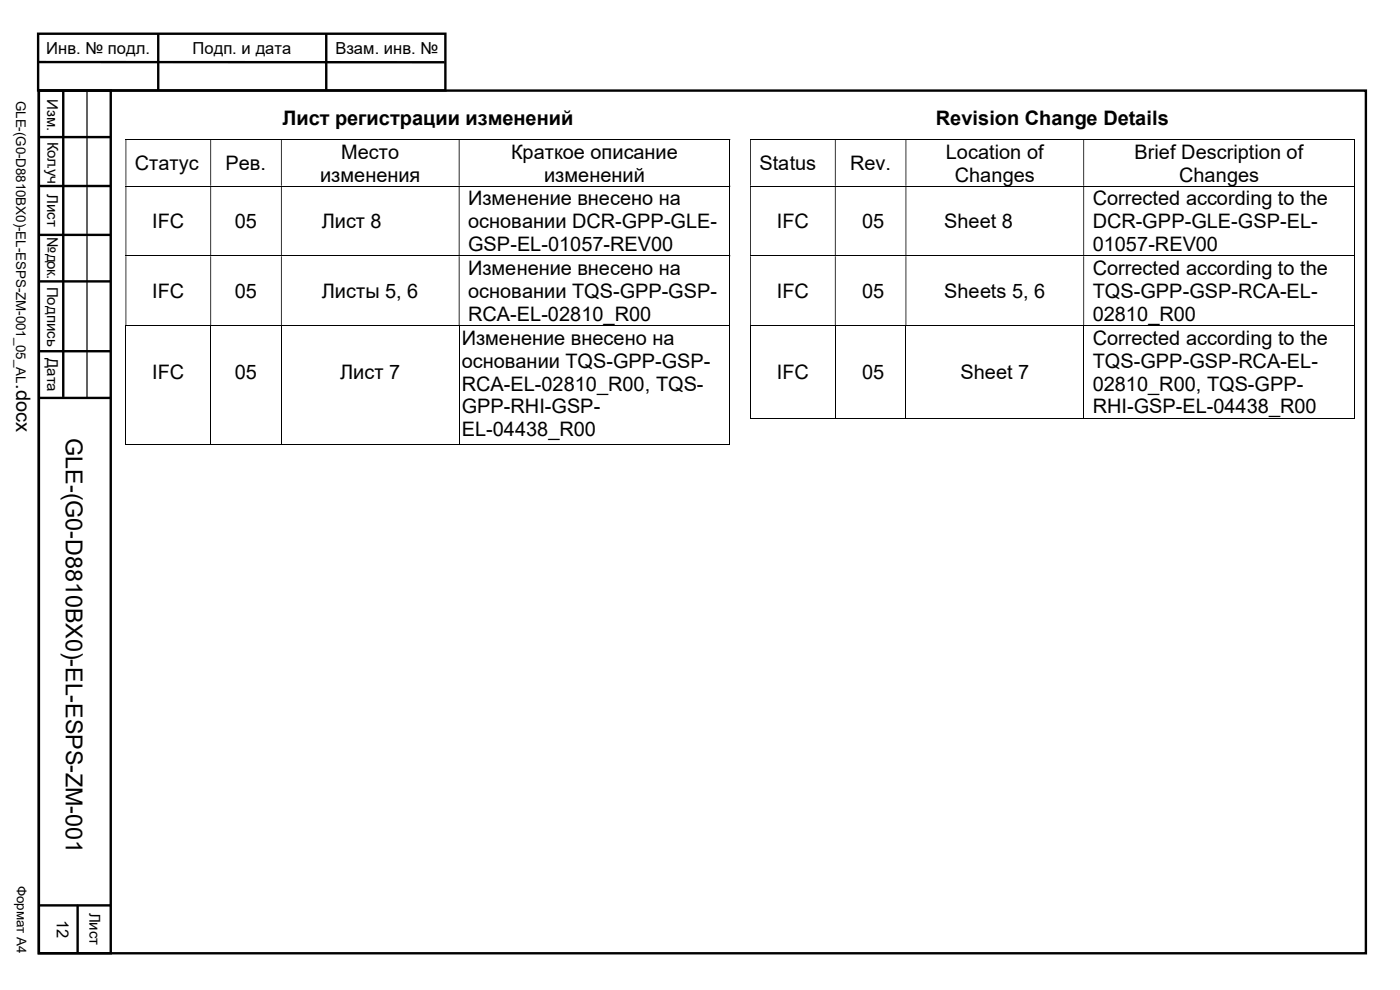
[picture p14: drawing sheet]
<svg xmlns="http://www.w3.org/2000/svg" width="297mm" height="210mm" viewBox="0 0 297 210" stroke-linecap="round" stroke-linejoin="round" font-family="sans-serif">
<defs><g id="words">
<text font-size="4.9" x="14" y="93" transform="rotate(90 14 93)">GLE-(G0-D8810BX0)-EL-ESPS-ZM-001</text>
<g font-size="4.2">
<text x="59.9" y="26.5">Лист регистрации изменений</text>
<text x="198.5" y="26.5">Revision Change Details</text>
<text x="72.4" y="33.7">Место</text>
<text x="108.4" y="33.7">Краткое описание</text>
<text x="200.7" y="33.7">Location of</text>
<text x="240.7" y="33.7">Brief Description of</text>
<text x="28.6" y="36.1">Статус</text>
<text x="47.9" y="36.1">Рев.</text>
<text x="67.9" y="38.5">изменения</text>
<text x="115.4" y="38.5">изменений</text>
<text x="161.1" y="36.1">Status</text>
<text x="180.3" y="36.1">Rev.</text>
<text x="202.6" y="38.5">Changes</text>
<text x="250.1" y="38.5">Changes</text>
<text x="99.3" y="43.6">Изменение внесено на</text>
<text x="231.8" y="43.6">Corrected according to the</text>
<text x="32.3" y="48.4">IFC</text>
<text x="49.8" y="48.4">05</text>
<text x="68.3" y="48.4">Лист 8</text>
<text x="99.3" y="53.3">GSP-EL-01057-REV00</text>
<text x="99.3" y="48.4">основании DCR-GPP-GLE-</text>
<text x="164.8" y="48.4">IFC</text>
<text x="182.9" y="48.4">05</text>
<text x="200.3" y="48.4">Sheet 8</text>
<text x="231.8" y="53.3">01057-REV00</text>
<text x="231.8" y="48.4">DCR-GPP-GLE-GSP-EL-</text>
<text x="99.3" y="58.3">Изменение внесено на</text>
<text x="231.8" y="58.3">Corrected according to the</text>
<text x="32.3" y="63.2">IFC</text>
<text x="49.8" y="63.2">05</text>
<text x="68.3" y="63.2">Листы 5, 6</text>
<text x="99.3" y="63.2">основании TQS-GPP-GSP-</text>
<text x="164.8" y="63.2">IFC</text>
<text x="182.9" y="63.2">05</text>
<text x="200.3" y="63.2">Sheets 5, 6</text>
<text x="231.8" y="63.2">TQS-GPP-GSP-RCA-EL-</text>
<text x="99.3" y="68.1">RCA-EL-02810_R00</text>
<text x="231.8" y="68.1">02810_R00</text>
<text x="98" y="73.1">Изменение внесено на</text>
<text x="98" y="78">основании TQS-GPP-GSP-</text>
<text x="231.8" y="73.1">Corrected according to the</text>
<text x="231.8" y="78">TQS-GPP-GSP-RCA-EL-</text>
<text x="3.4" y="81.4" transform="rotate(90 3.4 81.4)">.docx</text>
<text x="32.3" y="80.4">IFC</text>
<text x="49.8" y="80.4">05</text>
<text x="72.2" y="80.4">Лист 7</text>
<text x="98" y="82.8">RCA-EL-02810_R00, TQS-</text>
<text x="164.8" y="80.4">IFC</text>
<text x="182.9" y="80.4">05</text>
<text x="203.8" y="80.4">Sheet 7</text>
<text x="231.8" y="82.8">02810_R00, TQS-GPP-</text>
<text x="98" y="87.7">GPP-RHI-GSP-</text>
<text x="231.8" y="87.7">RHI-GSP-EL-04438_R00</text>
<text x="98" y="92.6">EL-04438_R00</text>
</g>
<g font-size="3.5">
<text x="9.8" y="11.4">Инв. № подл.</text>
<text x="40.9" y="11.4">Подп. и дата</text>
<text x="71.2" y="11.4">Взам. инв. №</text>
<text x="12" y="195.1" transform="rotate(90 12 195.1)">12</text>
</g>
<g font-size="3.2">
<text x="10" y="21" transform="rotate(90 10 21)">Изм.</text>
<text x="10.1" y="30.1" transform="rotate(90 10.1 30.1)">Кол.уч</text>
<text x="10" y="41.1" transform="rotate(90 10 41.1)">Лист</text>
<text x="10" y="50.2" transform="rotate(90 10 50.2)">№ док.</text>
<text x="10" y="60.8" transform="rotate(90 10 60.8)">Подпись</text>
<text x="10" y="75.9" transform="rotate(90 10 75.9)">Дата</text>
<text x="19" y="193.6" transform="rotate(90 19 193.6)">Лист</text>
</g>
<g font-size="2.8">
<text x="3.4" y="21.4" transform="rotate(90 3.4 21.4)">GLE-(G0-D8810BX0)-EL-ESPS-ZM-001_05_AL</text>
<text x="3.6" y="187.9" transform="rotate(90 3.6 187.9)">Формат А4</text>
</g>
</g></defs>
<g fill="none" stroke="#000" stroke-width=".51">
<path d="M7.9 13.2h86.4M8.1 7.2h86.4v12h-86.4zM8.2 19.2h281.6v183h-281.6zM8.3 19.2h15.2v183h-15.2zM13.4 19.2v65M33.6 7.2v12M69.2 7.1v11.9M8.3 29.1h15.2M8.3 39.5h15.2M8.3 59.7h15.2M8.3 49.8h15.2M8.3 74.5h15.2"/>
<path d="M8.3 84.4h15.2M8.3 192.1h15.2M16.5 191.9v10.1"/>
</g>
<path d="M18.5 19.4v65" fill="none" stroke="#000" stroke-width=".25"/>
<g fill="none" stroke="#000" stroke-width=".21">
<path d="M26.6 29.6h128.2M26.6 39.5h128.2M154.9 29.7v9.7M154.9 39.6v14.6M159.1 29.6h128.2M159.1 39.5h128.2M287.4 29.7v9.7M287.4 39.6v14.6M26.6 54.3h128.2M154.9 54.4v14.6M159.1 54.3h128.2M287.4 54.4v14.6"/>
<path d="M26.6 69h128.2M26.7 69.1v25.2M44.7 69.1v25.3M59.7 69.1v25.2M97.4 69.1v25.2M154.9 69.1v25.1M159.1 69h128.2M159.2 69.1v19.7M177.2 69.1v19.7M192.2 69.1v19.7M229.9 69.1v19.7M287.4 69.1v19.7"/>
<path d="M26.6 94.3h18M44.8 94.3h14.8M59.8 94.3h37.5M97.5 94.3h57.3M159.1 88.7h18M177.3 88.7h14.8M192.3 88.7h37.5M230 88.7h57.3"/>
</g>
<g fill="#000">
<path d="M154.8 29.5h.1v.2h-.1zM26.6 29.7h.2v9.7h-.2zM44.6 29.7h.2v9.7h-.2zM59.6 29.7h.2v9.7h-.2zM97.3 29.7h.2v9.7h-.2z" fill-rule="evenodd"/>
<path d="M154.8 39.4h.1v.2h-.1zM26.6 39.6h.2v14.6h-.2zM44.6 39.6h.2v14.6h-.2zM59.6 39.6h.2v14.6h-.2zM97.3 39.6h.2v14.6h-.2z" fill-rule="evenodd"/>
<path d="M287.3 29.5h.1v.2h-.1zM159.1 29.7h.2v9.7h-.2zM177.1 29.7h.2v9.7h-.2zM192.1 29.7h.2v9.7h-.2zM229.8 29.7h.2v9.7h-.2z" fill-rule="evenodd"/>
<path d="M287.3 39.4h.1v.2h-.1zM159.1 39.6h.2v14.6h-.2zM177.1 39.6h.2v14.6h-.2zM192.1 39.6h.2v14.6h-.2zM229.8 39.6h.2v14.6h-.2z" fill-rule="evenodd"/>
<path d="M154.8 54.2h.1v.2h-.1zM26.6 54.4h.2v14.6h-.2zM44.6 54.4h.2v14.6h-.2zM59.6 54.4h.2v14.6h-.2zM97.3 54.4h.2v14.6h-.2z" fill-rule="evenodd"/>
<path d="M287.3 54.2h.1v.2h-.1zM159.1 54.4h.2v14.6h-.2zM177.1 54.4h.2v14.6h-.2zM192.1 54.4h.2v14.6h-.2zM229.8 54.4h.2v14.6h-.2z" fill-rule="evenodd"/>
</g>
<path d="M154.8 69h.1v.1h-.1zM287.3 69h.1v.1h-.1zM154.8 94.2h.1v.2h-.1zM287.3 88.6h.1v.2h-.1z" fill="#000"/>
<use href="#words"/>
</svg>
